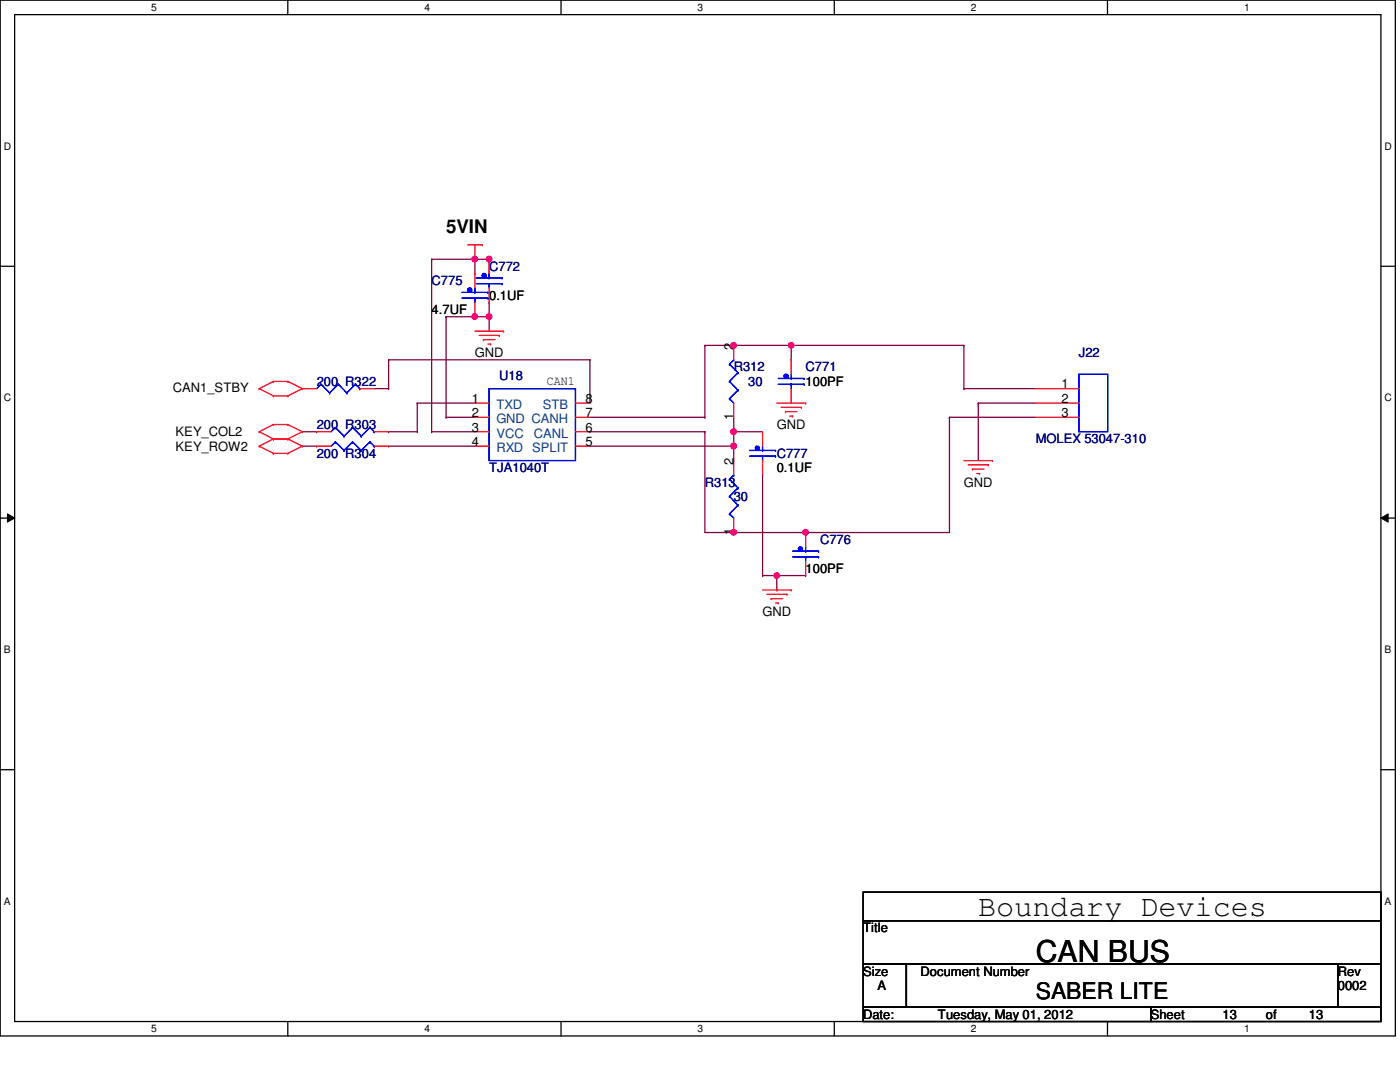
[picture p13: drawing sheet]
<svg xmlns="http://www.w3.org/2000/svg" width="279mm" height="216mm" viewBox="0 0 279 216" stroke-linecap="round" stroke-linejoin="round" font-family="sans-serif">
<defs><g id="words">
<g font-size="6">
<text x="195.2" y="182.8">Boundary Devices</text>
<text x="206.7" y="192">CAN BUS</text>
</g>
<text font-size="4.6" x="206.7" y="199.3">SABER LITE</text>
<text font-size="3.7" x="89" y="46.6">5VIN</text>
<g font-size="2.6" fill="#000080">
<text x="86.1" y="56.9">C775</text>
<text x="97.6" y="54.1">C772</text>
<text x="215.3" y="71.2">J22</text>
<text x="63.2" y="77">200 R322</text>
<text x="99.7" y="75.9">U18</text>
<text x="146.4" y="74.1">R312</text>
<text x="149.3" y="77">30</text>
<text x="160.8" y="74.1">C771</text>
<text x="63.2" y="85.6">200 R303</text>
<text x="206.7" y="88.5">MOLEX 53047-310</text>
<text x="63.2" y="91.4">200 R304</text>
<text x="97.6" y="94.2">TJA1040T</text>
<text x="155" y="91.4">C777</text>
<text x="140.7" y="97.1">R313</text>
<text x="146.4" y="99.9">30</text>
<text x="163.7" y="108.6">C776</text>
</g>
<g font-size="2.6">
<text x="97.6" y="59.8">0.1UF</text>
<text x="86.1" y="62.7">4.7UF</text>
<text x="94.8" y="71.2">GND</text>
<text x="146.4" y="69.8" transform="rotate(-90 146.4 69.8)">2</text>
<text x="109.1" y="76.8">CAN1</text>
<text x="160.8" y="77">100PF</text>
<text x="211.9" y="77.5">1</text>
<text x="34.5" y="78.1">CAN1_STBY</text>
<text x="94.2" y="80.4">1</text>
<text x="94.2" y="83.2">2</text>
<text x="116.8" y="83.2">7</text>
<text x="116.8" y="80.4">8</text>
<text x="146.4" y="83.9" transform="rotate(-90 146.4 83.9)">1</text>
<text x="211.9" y="80.4">2</text>
<text x="211.9" y="83.2">3</text>
<text x="35.1" y="89.9">KEY_ROW2</text>
<text x="35.1" y="87">KEY_COL2</text>
<text x="94.2" y="86.1">3</text>
<text x="94.2" y="89">4</text>
<text x="116.8" y="89">5</text>
<text x="116.8" y="86.1">6</text>
<text x="155" y="85.6">GND</text>
<text x="146.4" y="92.8" transform="rotate(-90 146.4 92.8)">2</text>
<text x="155" y="94.2">0.1UF</text>
<text x="192.4" y="97.1">GND</text>
<text x="146.4" y="106.8" transform="rotate(-90 146.4 106.8)">1</text>
<text x="160.8" y="114.3">100PF</text>
<text x="152.2" y="122.9">GND</text>
<text x="172.3" y="186.1">Title</text>
<text x="172.3" y="194.7">Size</text>
<text x="175.1" y="197.6">A</text>
<text x="183.7" y="194.7">Document Number</text>
<text x="267" y="194.7">Rev</text>
<text x="267" y="197.6">0002</text>
<text x="172.3" y="203.3">Date:</text>
<text x="187.2" y="203.3">Tuesday, May 01, 2012</text>
<text x="229.7" y="203.3">Sheet</text>
<text x="244" y="203.3">13</text>
<text x="252.6" y="203.3">of</text>
<text x="261.2" y="203.3">13</text>
</g>
<g font-size="2.6" fill="#004080">
<text x="99.1" y="81.6">TXD</text>
<text x="108.3" y="81.6">STB</text>
<text x="99.1" y="84.5">GND CANH</text>
<text x="99.1" y="87.3">VCC</text>
<text x="106.5" y="87.3">CANL</text>
<text x="99.1" y="90.2">RXD SPLIT</text>
</g>
<g font-size="2">
<text x="30.2" y="2.2">5</text>
<text x="84.7" y="2.2">4</text>
<text x="139.2" y="2.2">3</text>
<text x="193.8" y="2.2">2</text>
<text x="248.3" y="2.2">1</text>
<text x=".8" y="29.8">D</text>
<text x="276.3" y="29.8">D</text>
<text x=".8" y="80.1">C</text>
<text x="276.3" y="80.1">C</text>
<text x=".8" y="130.3">B</text>
<text x="276.3" y="130.3">B</text>
<text x=".8" y="180.5">A</text>
<text x="276.3" y="180.5">A</text>
<text x="30.2" y="206">5</text>
<text x="84.7" y="206">4</text>
<text x="139.2" y="206">3</text>
<text x="193.8" y="206">2</text>
<text x="248.3" y="206">1</text>
</g>
</g></defs>
<path d="M0 0h278.5v206.7h-278.5zM2.9 2.9h272.7v200.9h-272.7z" fill="none" stroke="#000" stroke-width=".25"/>
<g fill="#fff">
<path d="M30.2 .3h1.1v2.3h-1.1z"/>
<path d="M30.2 204.1h1.1v2.3h-1.1z"/>
</g>
<path d="M57.4 0v2.9M57.4 203.8v2.9" fill="none" stroke="#000" stroke-width=".25"/>
<g fill="#fff">
<path d="M84.7 .3h1.1v2.3h-1.1z"/>
<path d="M84.7 204.1h1.1v2.3h-1.1z"/>
</g>
<path d="M112 0v2.9M112 203.8v2.9" fill="none" stroke="#000" stroke-width=".25"/>
<g fill="#fff">
<path d="M139.2 .3h1.1v2.3h-1.1z"/>
<path d="M139.2 204.1h1.1v2.3h-1.1z"/>
</g>
<path d="M166.5 0v2.9M166.5 203.8v2.9" fill="none" stroke="#000" stroke-width=".25"/>
<g fill="#fff">
<path d="M193.8 .3h1.1v2.3h-1.1z"/>
<path d="M193.8 204.1h1.1v2.3h-1.1z"/>
</g>
<path d="M221 0v2.9M221 203.8v2.9" fill="none" stroke="#000" stroke-width=".25"/>
<g fill="#fff">
<path d="M248.3 .3h1.1v2.3h-1.1z"/>
<path d="M248.3 204.1h1.1v2.3h-1.1z"/>
<path d="M.8 28h1.4v2.3h-1.4z"/>
<path d="M276.3 28h1.4v2.3h-1.4z"/>
<path d="M.8 78.2h1.4v2.3h-1.4z"/>
<path d="M276.3 78.2h1.4v2.3h-1.4z"/>
</g>
<path d="M0 53.1h2.9M275.6 53.1h2.9" fill="none" stroke="#000" stroke-width=".25"/>
<g fill="#fff">
<path d="M.8 128.5h1.3v2.2h-1.3z"/>
<path d="M276.3 128.5h1.3v2.2h-1.3z"/>
</g>
<path d="M0 103.4h2.9M275.6 103.4h2.9" fill="none" stroke="#000" stroke-width=".25"/>
<path d="M1.5 102.5l1.4 .9-1.4 .8zM275.6 103.4l1.4-.9v1.7z" fill="#000"/>
<path d="M1.5 102.5l1.4 .9-1.4 .8zM275.6 103.4l1.4-.9v1.7z" fill="none" stroke="#000" stroke-width=".2"/>
<g fill="#fff">
<path d="M.8 178.7h1.3v2.2h-1.3z"/>
<path d="M276.3 178.7h1.3v2.2h-1.3z"/>
</g>
<path d="M0 153.6h2.9M275.6 153.6h2.9" fill="none" stroke="#000" stroke-width=".25"/>
<g fill="none" stroke="#800040" stroke-width=".25">
<path d="M94.8 51.7h.1M94.8 51.7h2.8M77.6 71.8h.1M77.6 71.8h40.1M117.7 71.8h.1M117.7 71.8v8.6M60.3 86.1h2.9M60.3 89h2.9M63.2 86.1h.1M63.2 89h.1M77.6 86.1h.1M77.6 89h.1"/>
<path d="M77.6 86.1h5.7M77.6 89h17.2M83.3 80.4h.1M83.3 86.1h.1M83.3 80.4h11.5M83.3 80.4v5.7M117.7 86.1h.1M117.7 86.1h23M189.5 83.3h.1M189.5 83.3h17.2M195.2 80.4h.1M195.2 80.4h11.5"/>
</g>
<circle cx="97.6" cy="51.7" r=".56" fill="#f0f"/>
<circle cx="97.6" cy="51.7" r=".56" fill="none" stroke="#f0f" stroke-width=".25"/>
<path d="M94.8 63.2h.1M94.8 63.2h2.8" fill="none" stroke="#800040" stroke-width=".25"/>
<circle cx="97.6" cy="63.2" r=".56" fill="#f0f"/>
<circle cx="97.6" cy="63.2" r=".56" fill="none" stroke="#f0f" stroke-width=".25"/>
<circle cx="94.7" cy="63.2" r=".56" fill="#f0f"/>
<circle cx="94.7" cy="63.2" r=".56" fill="none" stroke="#f0f" stroke-width=".25"/>
<path d="M86.1 51.7h.1M86.1 51.7h8.7" fill="none" stroke="#800040" stroke-width=".25"/>
<circle cx="94.7" cy="51.7" r=".56" fill="#f0f"/>
<circle cx="94.7" cy="51.7" r=".56" fill="none" stroke="#f0f" stroke-width=".25"/>
<g fill="none" stroke="#800040" stroke-width=".25">
<path d="M89 63.2h.1M89 63.2v20.1M89 63.2h5.8M140.7 68.9h.1M140.7 68.9v14.4M89 83.3h.1M89 83.3h5.8M117.7 83.3h23M140.7 83.3h.1M152.2 114.9h2.8M155 117.7h.1M155 114.9h.1"/>
<path d="M155 114.9v2.8"/>
</g>
<circle cx="155" cy="114.8" r=".56" fill="#f0f"/>
<circle cx="155" cy="114.8" r=".56" fill="none" stroke="#f0f" stroke-width=".25"/>
<path d="M86.1 51.7h.1M86.1 51.7v34.4M86.1 86.1h.1M86.1 86.1h8.7M117.7 89h28.7M146.4 89h.1M146.4 86.1h.1M146.4 83.3v2.8M155 114.9h5.8M160.8 114.9h.1" fill="none" stroke="#800040" stroke-width=".25"/>
<circle cx="146.4" cy="86.2" r=".56" fill="#f0f"/>
<circle cx="146.4" cy="86.2" r=".56" fill="none" stroke="#f0f" stroke-width=".25"/>
<path d="M146.4 91.9h.1M146.4 89v2.9M140.7 106.3h5.7M146.4 106.3h.1" fill="none" stroke="#800040" stroke-width=".25"/>
<circle cx="146.4" cy="106.2" r=".56" fill="#f0f"/>
<circle cx="146.4" cy="106.2" r=".56" fill="none" stroke="#f0f" stroke-width=".25"/>
<path d="M140.7 68.9h5.7M146.4 68.9h.1" fill="none" stroke="#800040" stroke-width=".25"/>
<circle cx="146.4" cy="68.9" r=".56" fill="#f0f"/>
<circle cx="146.4" cy="68.9" r=".56" fill="none" stroke="#f0f" stroke-width=".25"/>
<path d="M146.4 86.1h.1M146.4 89h.1M146.4 86.1h5.8M146.4 86.1v2.9" fill="none" stroke="#800040" stroke-width=".25"/>
<circle cx="146.4" cy="89" r=".57" fill="#f0f"/>
<circle cx="146.4" cy="89" r=".57" fill="none" stroke="#f0f" stroke-width=".25"/>
<path d="M152.2 94.8v20.1M189.5 83.3h.1M189.5 83.3v23h-43.1M152.2 114.9h.1M160.8 106.3h.1" fill="none" stroke="#800040" stroke-width=".25"/>
<circle cx="160.8" cy="106.2" r=".56" fill="#f0f"/>
<circle cx="160.8" cy="106.2" r=".56" fill="none" stroke="#f0f" stroke-width=".25"/>
<path d="M146.4 68.9h46M157.9 68.9h.1M157.9 71.8h.1M157.9 68.9v2.9" fill="none" stroke="#800040" stroke-width=".25"/>
<circle cx="157.9" cy="68.9" r=".56" fill="#f0f"/>
<circle cx="157.9" cy="68.9" r=".56" fill="none" stroke="#f0f" stroke-width=".25"/>
<g fill="none" stroke="#800040" stroke-width=".25">
<path d="M94.8 54.6h.1M94.8 51.7v2.9M97.6 54.6h.1M97.6 51.7v2.9M74.7 77.6h2.9M77.6 77.6h.1M77.6 71.8h.1M77.6 71.8v5.8M97.6 63.2h.1M97.6 60.3h.1M97.6 60.3v5.8M192.4 77.6h.1"/>
<path d="M192.4 68.9h.1M192.4 77.6h14.3M192.4 68.9v8.7M140.7 86.1h.1M140.7 86.1v20.2M195.2 80.4h.1M195.2 80.4v11.5"/>
</g>
<g fill="none" stroke="#f00" stroke-width=".25">
<path d="M93.3 48.9h2.9M94.8 51.7h.1M94.8 48.9v2.8M96.2 48.9h.1M51.7 77.6h.1M51.7 77.6l2.9 1.4M54.6 79h.1M54.6 76.1h.1M54.6 79h2.8M54.6 76.1h2.8M54.6 76.1l-2.9 1.5M57.4 79h.1"/>
<path d="M57.4 76.1h.1M57.4 76.1l2.9 1.5M60.3 77.6h.1M60.3 77.6l-2.9 1.4M94.8 66.1h5.7M95.6 66.9h4.1M96.5 67.8h.1M96.5 67.8h2.3M97.4 68.7h.5M97.9 68.7h.1M99.7 66.9h.1M100.5 66.1h.1"/>
<path d="M51.7 89h.1M51.7 86.1h.1M51.7 89l2.9 1.5M51.7 86.1l2.9 1.5M54.6 87.6h.1M54.6 90.5h.1M54.6 84.7h.1M54.6 87.6l-2.9 1.4M54.6 87.6h2.8M54.6 90.5h2.8M54.6 84.7l-2.9 1.4M54.6 84.7h2.8"/>
<path d="M57.4 87.6h.1M57.4 90.5h.1M57.4 84.7h.1M57.4 87.6l2.9 1.4M57.4 84.7l2.9 1.4M60.3 89h.1M60.3 86.1h.1M60.3 89l-2.9 1.5M60.3 86.1l-2.9 1.5M155 80.4h5.8M155.9 81.3h4M156.8 82.1h.1"/>
<path d="M156.8 82.1h2.2M157.6 83h.6M158.2 83h.1M159.9 81.3h.1M160.8 80.4h.1M192.4 91.9h5.7M193.2 92.8h4M194.1 93.6h.1M194.1 93.6h2.3M194.9 94.5h.6M195.5 94.5h.1M197.2 92.8h.1"/>
<path d="M198.1 91.9h.1M152.2 117.7h5.7M153 118.6h4.1M153.9 119.5h.1M153.9 119.5h2.3M157.1 118.6h.1M157.9 117.7h.1M154.8 120.3h.5M155.3 120.3h.1"/>
</g>
<path d="M172.3 178h103.3v5.7h-103.3zM172.3 183.7h103.3v8.7h-103.3zM172.3 192.4h8.6v8.6h-8.6zM180.9 192.4h86.1v8.6h-86.1zM267 192.4h8.6v8.6h-8.6zM172.3 201h57.4v2.8h-57.4zM229.7 201h45.9v2.8h-45.9z" fill="none" stroke="#000" stroke-width=".25"/>
<path d="M158.2 111.1h5.2M158.2 110h5.2M160.8 111.1h.1M160.8 111.1v.9M163.4 111.1h.1M163.4 110h.1" fill="none" stroke="#00f" stroke-width=".25"/>
<circle cx="159.7" cy="109.5" r=".4" fill="#00f"/>
<g fill="none" stroke="#00f" stroke-width=".25">
<path d="M158.2 111.1h5.2M158.2 110h5.2M160.8 110h.1M160.8 111.1h.1M160.8 109.1v.9M160.8 111.1v.9M163.4 111.1h.1M163.4 110h.1"/>
<circle cx="159.7" cy="109.5" r=".4"/>
</g>
<circle cx="159.7" cy="109.5" r=".4" fill="#00f"/>
<g fill="none" stroke="#00f" stroke-width=".25">
<path d="M149.6 91h5.2M149.6 89.9h5.2M152.2 91h.1M152.2 91v.9M154.8 91h.1M154.8 89.9h.1M160.8 110h.1M160.8 109.1v.9"/>
<circle cx="159.7" cy="109.5" r=".4"/>
</g>
<path d="M160.8 106.3v2.8M160.8 112v2.9" fill="none" stroke="#f00" stroke-width=".25"/>
<circle cx="151.1" cy="89.4" r=".4" fill="#00f"/>
<g fill="none" stroke="#00f" stroke-width=".25">
<path d="M149.6 91h5.2M149.6 89.9h5.2M152.2 89.9h.1M152.2 91h.1M152.2 89v.9M152.2 91v.9M154.8 91h.1M154.8 89.9h.1"/>
<circle cx="151.1" cy="89.4" r=".4"/>
</g>
<circle cx="151.1" cy="89.4" r=".4" fill="#00f"/>
<g fill="none" stroke="#00f" stroke-width=".25">
<path d="M95 56.6h5.2M95 55.5h5.2M97.6 56.6h.1M97.6 56.6v.8M100.2 56.6h.1M100.2 55.5h.1M215.3 74.7h5.8v11.4h-5.8zM66.9 85.3h.1M66.9 85.3l-.8 .8M66.9 85.3l1.8 1.7M68.7 87h.1M70.4 85.3h.1"/>
<path d="M70.4 85.3l-1.7 1.7M70.4 85.3l1.7 1.7M72.1 87h.1M73.8 85.3h.1M73.8 85.3l-1.7 1.7M73.8 85.3l.9 .8M74.7 86.1h.1M145.6 95.6h.1M145.6 99.1h.1M145.6 95.6l1.7 1.8M145.6 99.1l1.7 1.7M146.4 94.8h.1"/>
<path d="M146.4 94.8l-.8 .8M147.3 97.4h.1M147.3 97.4l-1.7 1.7M152.2 89.9h.1M152.2 89v.9M145.6 102.5h.1M145.6 102.5l.8 .9M147.3 100.8h.1M147.3 100.8l-1.7 1.7"/>
<circle cx="151.1" cy="89.4" r=".4"/>
</g>
<path d="M206.7 77.6h8.6M63.2 86.1h2.9M74.7 86.1h2.9M146.4 91.9v2.9M152.2 86.1v2.9M152.2 91.9v2.9M206.7 80.4h8.6M206.7 83.3h8.6M146.4 103.4v2.9" fill="none" stroke="#f00" stroke-width=".25"/>
<circle cx="96.6" cy="55" r=".42" fill="#00f"/>
<g fill="none" stroke="#00f" stroke-width=".25">
<path d="M95 56.6h5.2M95 55.5h5.2M97.6 55.5h.1M97.6 56.6h.1M97.6 54.6v.9M97.6 56.6v.8M100.2 56.6h.1M100.2 55.5h.1"/>
<circle cx="96.6" cy="55" r=".42"/>
</g>
<circle cx="96.6" cy="55" r=".42" fill="#00f"/>
<g fill="none" stroke="#00f" stroke-width=".25">
<path d="M92.2 59.5h5.2M92.2 58.3h5.2M94.8 59.5h.1M94.8 59.5v.8M97.4 59.5h.1M97.4 58.3h.1M97.6 55.5h.1M97.6 54.6v.9M97.6 77.6h17.3v14.3h-17.3z"/>
<circle cx="96.6" cy="55" r=".42"/>
</g>
<path d="M97.6 51.7v2.9M97.6 57.4v2.9M94.8 80.4h2.8M94.8 83.3h2.8M94.8 86.1h2.8M94.8 89h2.8M114.9 80.4h2.8M114.9 83.3h2.8M114.9 86.1h2.8M114.9 89h2.8" fill="none" stroke="#f00" stroke-width=".25"/>
<circle cx="93.7" cy="57.9" r=".42" fill="#00f"/>
<g fill="none" stroke="#00f" stroke-width=".25">
<path d="M92.2 59.5h5.2M92.2 58.3h5.2M94.8 58.3h.1M94.8 59.5h.1M94.8 57.4v.9M94.8 59.5v.8M97.4 59.5h.1M97.4 58.3h.1"/>
<circle cx="93.7" cy="57.9" r=".42"/>
</g>
<circle cx="93.7" cy="57.9" r=".42" fill="#00f"/>
<g fill="none" stroke="#00f" stroke-width=".25">
<path d="M94.8 58.3h.1M94.8 57.4v.9M64.1 76.7h.1M64.1 76.7l-.9 .9M64.1 76.7l1.7 1.7M65.8 78.4h.1M67.5 76.7h.1M67.5 76.7l-1.7 1.7M67.5 76.7l1.7 1.7M69.2 78.4h.1M71 76.7h.1M71 76.7l-1.8 1.7"/>
<path d="M71 76.7l.8 .9M71.8 77.6h.1M145.6 72.7h.1M145.6 79.5h.1M145.6 76.1h.1M145.6 72.7l1.7 1.7M145.6 79.5l.8 .9M145.6 76.1l1.7 1.8M146.4 71.8h.1M146.4 71.8l-.8 .9M147.3 74.4h.1M147.3 77.9h.1"/>
<path d="M147.3 74.4l-1.7 1.7M147.3 77.9l-1.7 1.6M155.3 76.7h5.2M155.3 75.5h5.2M157.9 76.7h.1M157.9 76.7v.9M160.5 76.7h.1M160.5 75.5h.1M66.9 88.2h.1M66.9 88.2l-.8 .8M66.9 88.2l1.8 1.7M68.7 89.9h.1"/>
<path d="M70.4 88.2h.1M70.4 88.2l-1.7 1.7M70.4 88.2l1.7 1.7M72.1 89.9h.1M73.8 88.2h.1M73.8 88.2l-1.7 1.7M73.8 88.2l.9 .8M74.7 89h.1"/>
<circle cx="93.7" cy="57.9" r=".42"/>
</g>
<path d="M94.8 54.6v2.8M60.3 77.6h2.9M71.8 77.6h2.9M94.8 60.3v2.9M146.4 68.9v2.9M63.2 89h2.9M74.7 89h2.9M146.4 80.4v2.9" fill="none" stroke="#f00" stroke-width=".25"/>
<circle cx="156.9" cy="75.1" r=".42" fill="#00f"/>
<g fill="none" stroke="#00f" stroke-width=".25">
<path d="M155.3 76.7h5.2M155.3 75.5h5.2M157.9 75.5h.1M157.9 76.7h.1M157.9 74.7v.8M157.9 76.7v.9M160.5 76.7h.1M160.5 75.5h.1"/>
<circle cx="156.9" cy="75.1" r=".42"/>
</g>
<circle cx="156.9" cy="75.1" r=".42" fill="#00f"/>
<g fill="none" stroke="#00f" stroke-width=".25">
<path d="M157.9 75.5h.1M157.9 74.7v.8"/>
<circle cx="156.9" cy="75.1" r=".42"/>
</g>
<path d="M157.9 71.8v2.9M157.9 77.6v2.8" fill="none" stroke="#f00" stroke-width=".25"/>
<circle cx="97.6" cy="51.7" r=".56" fill="#f0f"/>
<circle cx="97.6" cy="51.7" r=".56" fill="none" stroke="#f0f" stroke-width=".25"/>
<circle cx="97.6" cy="63.2" r=".56" fill="#f0f"/>
<circle cx="97.6" cy="63.2" r=".56" fill="none" stroke="#f0f" stroke-width=".25"/>
<circle cx="94.7" cy="63.2" r=".56" fill="#f0f"/>
<circle cx="94.7" cy="63.2" r=".56" fill="none" stroke="#f0f" stroke-width=".25"/>
<circle cx="94.7" cy="51.7" r=".56" fill="#f0f"/>
<circle cx="94.7" cy="51.7" r=".56" fill="none" stroke="#f0f" stroke-width=".25"/>
<circle cx="155" cy="114.8" r=".56" fill="#f0f"/>
<circle cx="155" cy="114.8" r=".56" fill="none" stroke="#f0f" stroke-width=".25"/>
<circle cx="146.4" cy="86.2" r=".56" fill="#f0f"/>
<circle cx="146.4" cy="86.2" r=".56" fill="none" stroke="#f0f" stroke-width=".25"/>
<circle cx="146.4" cy="106.2" r=".56" fill="#f0f"/>
<circle cx="146.4" cy="106.2" r=".56" fill="none" stroke="#f0f" stroke-width=".25"/>
<circle cx="146.4" cy="68.9" r=".56" fill="#f0f"/>
<circle cx="146.4" cy="68.9" r=".56" fill="none" stroke="#f0f" stroke-width=".25"/>
<circle cx="146.4" cy="89" r=".57" fill="#f0f"/>
<circle cx="146.4" cy="89" r=".57" fill="none" stroke="#f0f" stroke-width=".25"/>
<circle cx="160.8" cy="106.2" r=".56" fill="#f0f"/>
<circle cx="160.8" cy="106.2" r=".56" fill="none" stroke="#f0f" stroke-width=".25"/>
<circle cx="157.9" cy="68.9" r=".56" fill="#f0f"/>
<circle cx="157.9" cy="68.9" r=".56" fill="none" stroke="#f0f" stroke-width=".25"/>
<use href="#words"/>
</svg>
